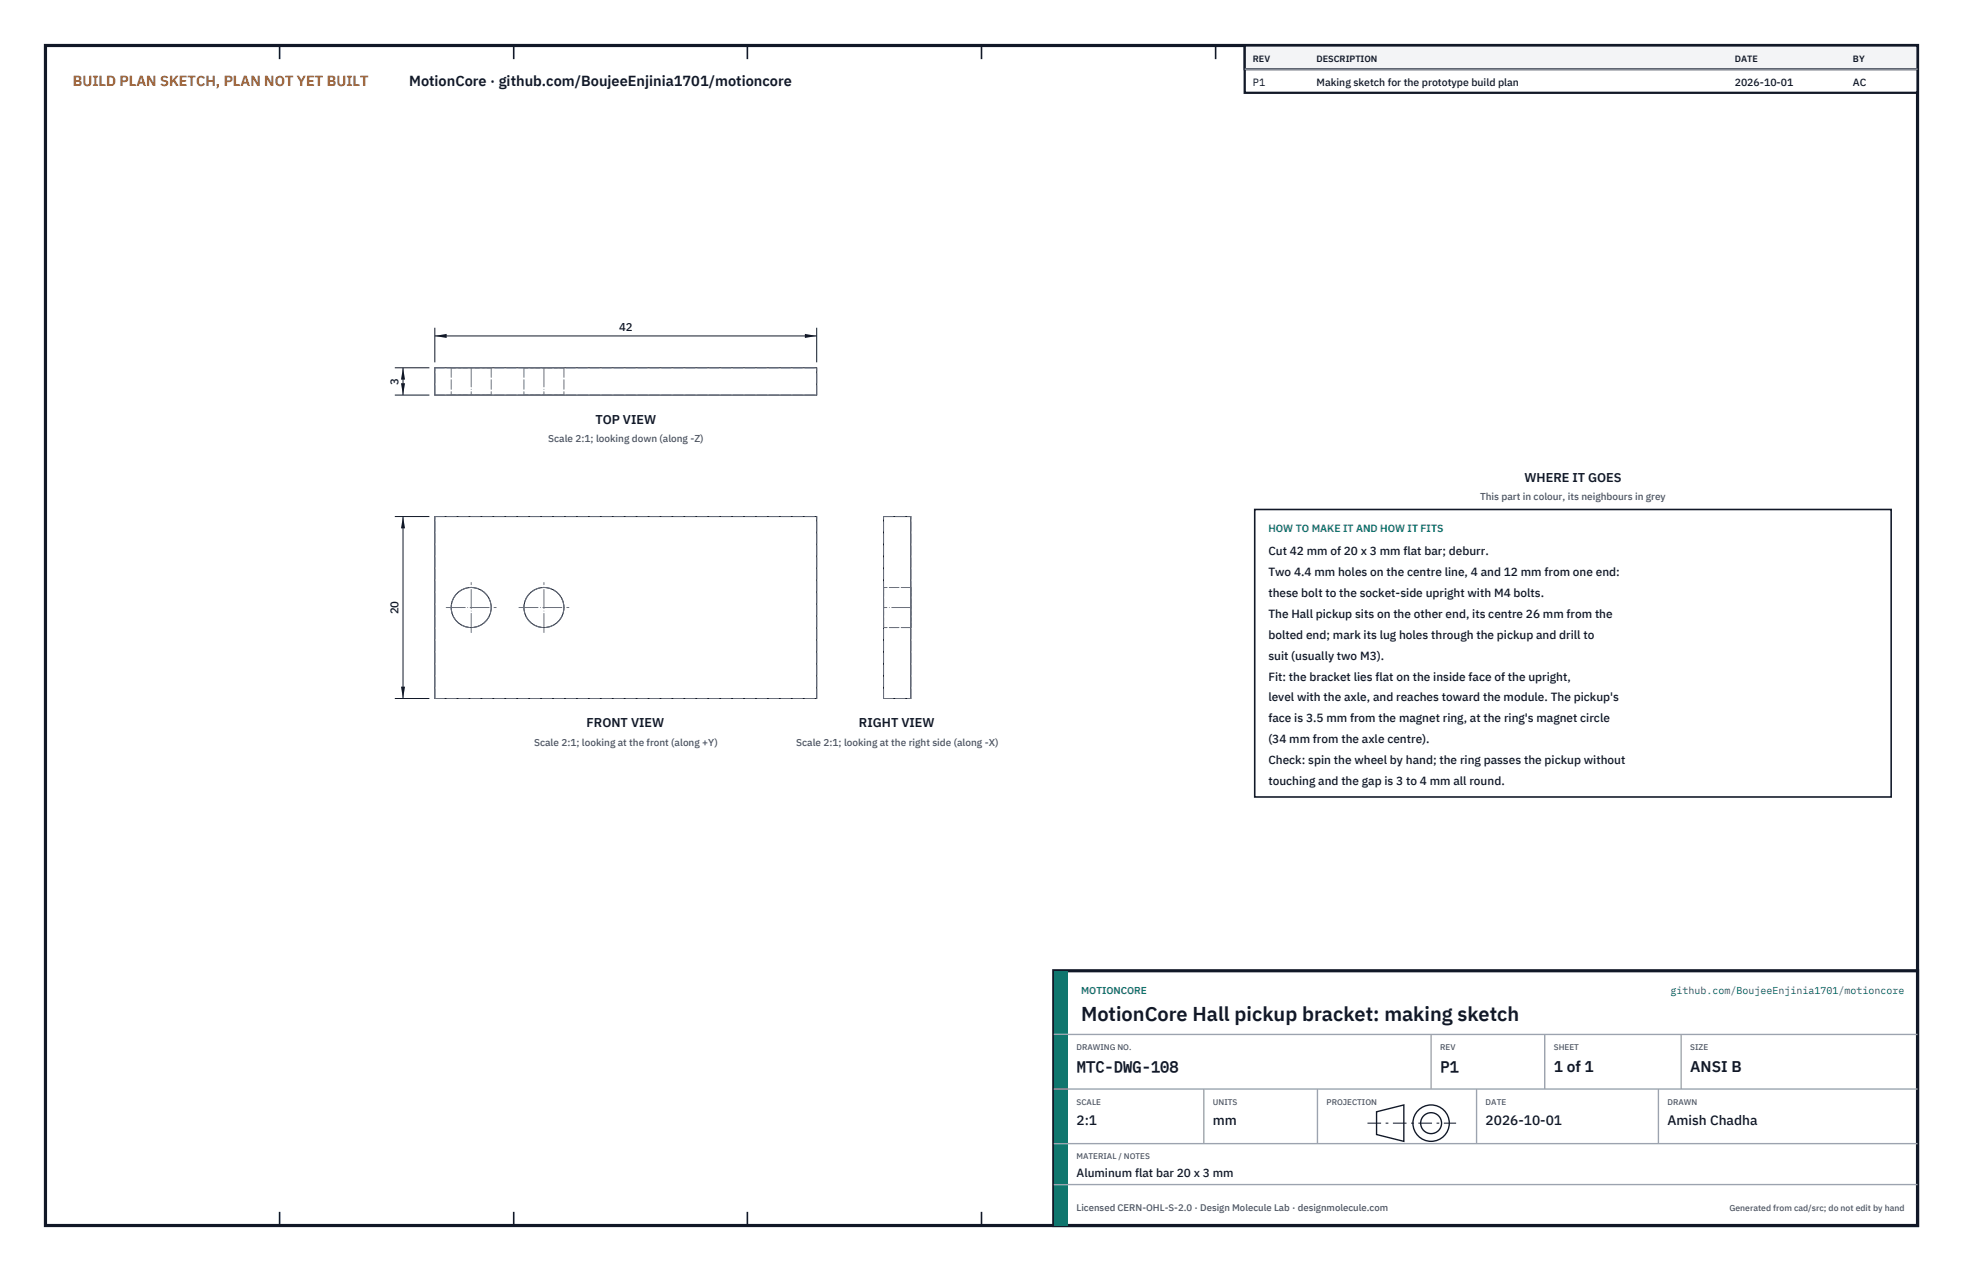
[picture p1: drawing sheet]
<svg xmlns="http://www.w3.org/2000/svg" width="432mm" height="279mm" viewBox="0 0 432 279" stroke-linecap="round" stroke-linejoin="round" font-family="sans-serif">
<defs><g id="words">
<text font-size="4.4" fill="#111827" x="237.8" y="224.4">MotionCore Hall pickup bracket: making sketch</text>
<g font-size="3.4" fill="#111827">
<text x="236.8" y="235.6">MTC-DWG-108</text>
<text x="316.8" y="235.6">P1</text>
<text x="341.8" y="235.6">1 of 1</text>
<text x="371.8" y="235.6">ANSI B</text>
</g>
<text font-size="3.2" fill="#b45309" x="16" y="19">BUILD PLAN SKETCH, PLAN NOT YET BUILT</text>
<text font-size="3.2" fill="#111827" x="90" y="19">MotionCore · github.com/BoujeeEnjinia1701/motioncore</text>
<g font-size="3" fill="#111827">
<text x="236.8" y="247.2">2:1</text>
<text x="266.8" y="247.2">mm</text>
<text x="326.8" y="247.2">2026-10-01</text>
<text x="366.8" y="247.2">Amish Chadha</text>
</g>
<g font-size="2.8" fill="#111827">
<text x="131" y="93.2">TOP VIEW</text>
<text x="335.3" y="106">WHERE IT GOES</text>
<text x="129" y="159.9">FRONT VIEW</text>
<text x="189" y="159.9">RIGHT VIEW</text>
</g>
<g font-size="2.6" fill="#111827">
<text x="279" y="122">Cut 42 mm of 20 x 3 mm flat bar; deburr.</text>
<text x="279" y="126.6">Two 4.4 mm holes on the centre line, 4 and 12 mm from one end:</text>
<text x="279" y="131.2">these bolt to the socket-side upright with M4 bolts.</text>
<text x="279" y="135.8">The Hall pickup sits on the other end, its centre 26 mm from the</text>
<text x="279" y="140.4">bolted end; mark its lug holes through the pickup and drill to</text>
<text x="279" y="145">suit (usually two M3).</text>
<text x="279" y="149.6">Fit: the bracket lies flat on the inside face of the upright,</text>
<text x="279" y="154.2">level with the axle, and reaches toward the module. The pickup's</text>
<text x="279" y="158.8">face is 3.5 mm from the magnet ring, at the ring's magnet circle</text>
<text x="279" y="163.4">(34 mm from the axle centre).</text>
<text x="279" y="168">Check: spin the wheel by hand; the ring passes the pickup without</text>
<text x="279" y="172.6">touching and the gap is 3 to 4 mm all round.</text>
<text x="236.8" y="258.8">Aluminum flat bar 20 x 3 mm</text>
</g>
<g font-size="2.5" fill="#111827">
<text x="136.2" y="72.8">42</text>
<text x="87.7" y="84.5" transform="rotate(-90 87.7 84.5)">3</text>
<text x="87.7" y="135.1" transform="rotate(-90 87.7 135.1)">20</text>
</g>
<g font-size="2.3" fill="#111827">
<text x="275.6" y="18.8">P1</text>
<text x="289.6" y="18.8">Making sketch for the prototype build plan</text>
<text x="381.6" y="18.8">2026-10-01</text>
<text x="407.6" y="18.8">AC</text>
</g>
<text font-size="2.3" fill="#0f766e" x="279" y="117">HOW TO MAKE IT AND HOW IT FITS</text>
<g font-size="2.2" fill="#4b5563">
<text x="120.6" y="97.2">Scale 2:1; looking down (along -Z)</text>
<text x="325.6" y="110">This part in colour, its neighbours in grey</text>
<text x="117.5" y="163.9">Scale 2:1; looking at the front (along +Y)</text>
<text x="175.1" y="163.9">Scale 2:1; looking at the right side (along -X)</text>
</g>
<g font-size="2.2" fill="#0f766e">
<text x="237.8" y="218.4">MOTIONCORE</text>
<text x="367.5" y="218.4">github.com/BoujeeEnjinia1701/motioncore</text>
</g>
<text font-size="2.1" fill="#4b5563" x="236.8" y="266.2">Licensed CERN-OHL-S-2.0 · Design Molecule Lab · designmolecule.com</text>
<g font-size="2" fill="#111827">
<text x="275.6" y="13.6">REV</text>
<text x="289.6" y="13.6">DESCRIPTION</text>
<text x="381.6" y="13.6">DATE</text>
<text x="407.6" y="13.6">BY</text>
</g>
<text font-size="1.9" fill="#4b5563" x="380.4" y="266.2">Generated from cad/src; do not edit by hand</text>
<g font-size="1.8" fill="#4b5563">
<text x="236.8" y="230.8">DRAWING NO.</text>
<text x="316.8" y="230.8">REV</text>
<text x="341.8" y="230.8">SHEET</text>
<text x="371.8" y="230.8">SIZE</text>
<text x="236.8" y="242.8">SCALE</text>
<text x="266.8" y="242.8">UNITS</text>
<text x="291.8" y="242.8">PROJECTION</text>
<text x="326.8" y="242.8">DATE</text>
<text x="366.8" y="242.8">DRAWN</text>
<text x="236.8" y="254.8">MATERIAL / NOTES</text>
</g>
</g></defs>
<path d="M10 10h411.8v259.4h-411.8z" fill="none" stroke="#111827" stroke-width=".7" stroke-linecap="butt"/>
<g fill="none" stroke="#111827" stroke-width=".35">
<path d="M61.5 10v3M113 10v3M164.4 10v3M215.9 10v3M267.4 10v3M318.9 10v3M370.3 10v3M61.5 266.4v3M113 266.4v3M164.4 266.4v3M215.9 266.4v3M267.4 266.4v3"/>
<path d="M318.9 266.4v3M370.3 266.4v3"/>
</g>
<g fill="none" stroke="#111727" stroke-width=".22">
<path d="M95.6 80.8h84v6h-84zM95.6 113.6h84v40h-84zM194.4 113.6h6v40h-6z"/>
<circle cx="103.6" cy="133.5" r="4.4"/>
<circle cx="119.6" cy="133.5" r="4.4"/>
</g>
<g fill="none" stroke="#6a7180" stroke-width=".22" stroke-dasharray="2.1 .5">
<path d="M95.6 86.8v-6M95.6 86.8h84M95.6 80.8h84M99.2 86.8h8.8M99.2 80.8h8.8M99.2 80.8v6M108 86.8h-8.8M108 80.8h-8.8M108 80.8v6M115.2 86.8h8.8M115.2 80.8h8.8M115.2 80.8v6"/>
<path d="M124 86.8h-8.8M124 80.8h-8.8M124 80.8v6M179.6 86.8v-6M95.6 113.6h84M194.4 113.6h6M194.4 133.5v-4.4M194.4 129.1v8.8M194.4 137.9v-4.4M200.4 133.5v-4.4M200.4 129.1v8.8M200.4 137.9v-4.4"/>
<path d="M200.4 129.1h-6M200.4 137.9h-6M95.6 153.6v-40M95.6 153.6h84M179.6 153.6v-40M194.4 153.6v-40M194.4 153.6h6M200.4 153.6v-40"/>
<circle cx="103.6" cy="133.5" r="4.4"/>
<circle cx="119.6" cy="133.5" r="4.4"/>
</g>
<path d="M103.6 80.8v6M119.6 80.8v6M98.1 133.5h11.1M103.6 139.1v-11M114.1 133.5h11M119.6 139.1v-11M200.4 133.5h-6" fill="none" stroke="#6a7180" stroke-width=".22" stroke-dasharray="4.2 .5 0 .5"/>
<path d="M95.6 72v7.7M95.6 73.9h84M179.6 72v7.7" fill="none" stroke="#111827" stroke-width=".22"/>
<path d="M95.6 73.9l2.7-.5v.9zM177 73.4v.9l2.6-.4z" fill="#111827"/>
<path d="M86.8 80.8h7.6M86.8 86.8h7.6M88.7 80.8v6" fill="none" stroke="#111827" stroke-width=".22"/>
<path d="M88.7 80.8l-.5 2.6h.9zM88.2 84.2h.9l-.4 2.6z" fill="#111827"/>
<path d="M86.8 113.6h7.6M88.7 113.6v40M86.8 153.6h7.6" fill="none" stroke="#111827" stroke-width=".22"/>
<path d="M88.7 113.6l-.5 2.6h.9zM88.2 151h.9l-.4 2.6z" fill="#111827"/>
<path d="M276 112h140v63.2h-140z" fill="#fff" stroke="#111827" stroke-width=".35"/>
<path d="M273.8 10h148v10.4h-148z" fill="#fff" stroke="#111827" stroke-width=".5"/>
<path d="M273.8 10h148v5.2h-148z" fill="#f3f4f6" stroke="#111827" stroke-width=".5"/>
<path d="M273.8 15.2h148" fill="none" stroke="#9ca3af" stroke-width=".3"/>
<path d="M231.8 213.4h190v56h-190z" fill="#fff" stroke="#111827" stroke-width=".7" stroke-linecap="butt"/>
<path d="M231.8 213.4h3v56h-3z" fill="#0f766e"/>
<path d="M231.8 227.4h190M231.8 239.4h190M264.8 239.4v12M289.8 239.4v12M314.8 227.4v12M324.8 239.4v12M339.8 227.4v12M364.8 239.4v12M369.8 227.4v12M231.8 251.4h190M231.8 260.4h190" fill="none" stroke="#9ca3af" stroke-width=".3"/>
<g fill="none" stroke="#111827" stroke-width=".3">
<path d="M302.8 244.4l6-1.5v8l-6-1.5z"/>
<circle cx="314.8" cy="246.9" r="4"/>
<circle cx="314.8" cy="246.9" r="2.3"/>
</g>
<path d="M300.8 246.9h19.5" fill="none" stroke="#111827" stroke-width=".22" stroke-dasharray="3 1 .6 1" stroke-linecap="butt"/>
<use href="#words"/>
</svg>
